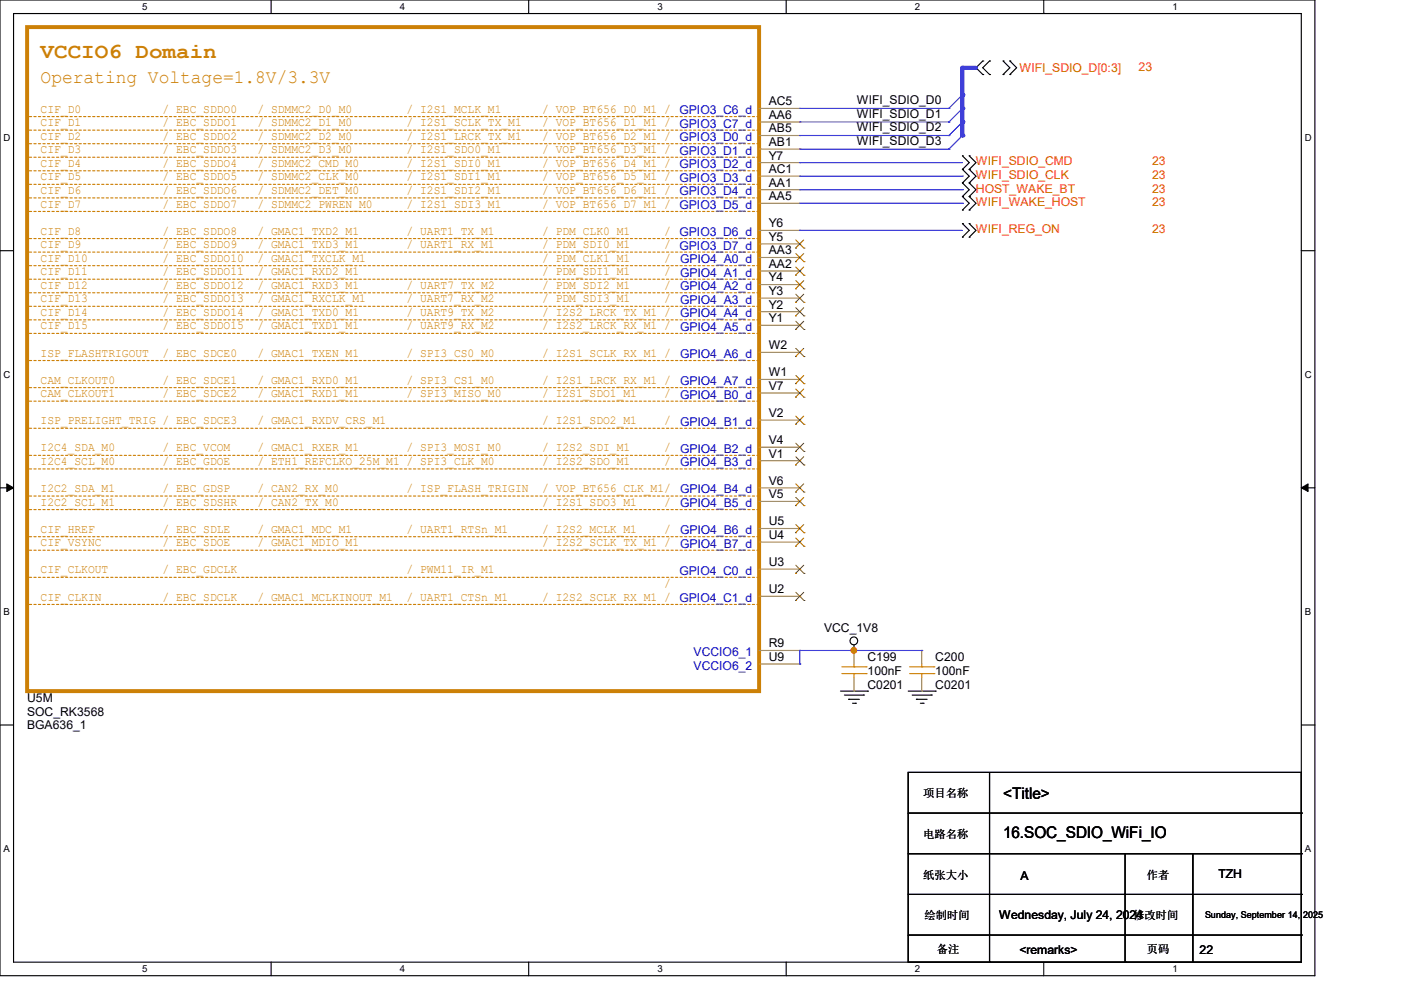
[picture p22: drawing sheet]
<svg xmlns="http://www.w3.org/2000/svg" width="210mm" height="148mm" viewBox="0 0 210 148" stroke-linecap="round" stroke-linejoin="round" font-family="sans-serif">
<defs><g id="words">
<text font-size="3.2" fill="#cc8006" x="6.1" y="8.8">VCCIO6 Domain</text>
<text font-size="2.8" fill="#cc8006" x="6.1" y="12.4">Operating Voltage=1.8V/3.3V</text>
<g font-size="2.4">
<text x="150.4" y="119.8">&lt;Title&gt;</text>
<text x="150.4" y="125.7">16.SOC_SDIO_WiFi_IO</text>
</g>
<g font-size="1.8" fill="#f00">
<text x="152.8" y="10.8">WIFI_SDIO_D[0:3]</text>
<text x="170.7" y="10.6">23</text>
<text x="146.3" y="24.8">WIFI_SDIO_CMD</text>
<text x="146.3" y="26.8">WIFI_SDIO_CLK</text>
<text x="146.3" y="28.9">HOST_WAKE_BT</text>
<text x="172.7" y="24.8">23</text>
<text x="172.7" y="26.8">23</text>
<text x="172.7" y="28.9">23</text>
<text x="146.3" y="35">WIFI_REG_ON</text>
<text x="146.3" y="30.9">WIFI_WAKE_HOST</text>
<text x="172.7" y="35">23</text>
<text x="172.7" y="30.9">23</text>
</g>
<g font-size="1.8" fill="#cc8006">
<text x="6.1" y="16.9">CIF_D0</text>
<text x="24.4" y="16.9">/ EBC_SDDO0</text>
<text x="38.6" y="16.9">/ SDMMC2_D0_M0</text>
<text x="61" y="16.9">/ I2S1_MCLK_M1</text>
<text x="81.3" y="16.9">/ VOP_BT656_D0_M1 / GPIO3_C6_d</text>
<text x="6.1" y="18.9">CIF_D1</text>
<text x="6.1" y="21">CIF_D2</text>
<text x="6.1" y="23">CIF_D3</text>
<text x="24.4" y="23">/ EBC_SDDO3</text>
<text x="24.4" y="21">/ EBC_SDDO2</text>
<text x="24.4" y="18.9">/ EBC_SDDO1</text>
<text x="38.6" y="18.9">/ SDMMC2_D1_M0</text>
<text x="38.6" y="21">/ SDMMC2_D2_M0</text>
<text x="38.6" y="23">/ SDMMC2_D3_M0</text>
<text x="61" y="23">/ I2S1_SDO0_M1</text>
<text x="61" y="21">/ I2S1_LRCK_TX_M1</text>
<text x="61" y="18.9">/ I2S1_SCLK_TX_M1</text>
<text x="81.3" y="21">/ VOP_BT656_D2_M1 / GPIO3_D0_d</text>
<text x="81.3" y="23">/ VOP_BT656_D3_M1 / GPIO3_D1_d</text>
<text x="81.3" y="18.9">/ VOP_BT656_D1_M1 / GPIO3_C7_d</text>
<text x="6.1" y="29.1">CIF_D6</text>
<text x="6.1" y="25">CIF_D4</text>
<text x="6.1" y="27.1">CIF_D5</text>
<text x="24.4" y="25">/ EBC_SDDO4</text>
<text x="24.4" y="29.1">/ EBC_SDDO6</text>
<text x="24.4" y="27.1">/ EBC_SDDO5</text>
<text x="38.6" y="25">/ SDMMC2_CMD_M0</text>
<text x="38.6" y="27.1">/ SDMMC2_CLK_M0</text>
<text x="38.6" y="29.1">/ SDMMC2_DET_M0</text>
<text x="61" y="27.1">/ I2S1_SDI1_M1</text>
<text x="61" y="25">/ I2S1_SDI0_M1</text>
<text x="61" y="29.1">/ I2S1_SDI2_M1</text>
<text x="81.3" y="27.1">/ VOP_BT656_D5_M1 / GPIO3_D3_d</text>
<text x="81.3" y="29.1">/ VOP_BT656_D6_M1 / GPIO3_D4_d</text>
<text x="81.3" y="25">/ VOP_BT656_D4_M1 / GPIO3_D2_d</text>
<text x="6.1" y="31.1">CIF_D7</text>
<text x="6.1" y="35.2">CIF_D8</text>
<text x="24.4" y="35.2">/ EBC_SDDO8</text>
<text x="24.4" y="31.1">/ EBC_SDDO7</text>
<text x="38.6" y="31.1">/ SDMMC2_PWREN_M0</text>
<text x="38.6" y="35.2">/ GMAC1_TXD2_M1</text>
<text x="61" y="35.2">/ UART1_TX_M1</text>
<text x="61" y="31.1">/ I2S1_SDI3_M1</text>
<text x="81.3" y="35.2">/ PDM_CLK0_M1</text>
<text x="81.3" y="31.1">/ VOP_BT656_D7_M1 / GPIO3_D5_d</text>
<text x="99.6" y="35.2">/ GPIO3_D6_d</text>
<text x="6.1" y="41.3">CIF_D11</text>
<text x="6.1" y="39.2">CIF_D10</text>
<text x="6.1" y="37.2">CIF_D9</text>
<text x="24.4" y="41.3">/ EBC_SDDO11</text>
<text x="24.4" y="39.2">/ EBC_SDDO10</text>
<text x="24.4" y="37.2">/ EBC_SDDO9</text>
<text x="38.6" y="37.2">/ GMAC1_TXD3_M1</text>
<text x="38.6" y="39.2">/ GMAC1_TXCLK_M1</text>
<text x="38.6" y="41.3">/ GMAC1_RXD2_M1</text>
<text x="61" y="37.2">/ UART1_RX_M1</text>
<text x="81.3" y="37.2">/ PDM_SDI0_M1</text>
<text x="81.3" y="41.3">/ PDM_SDI1_M1</text>
<text x="81.3" y="39.2">/ PDM_CLK1_M1</text>
<text x="99.6" y="37.2">/ GPIO3_D7_d</text>
<text x="99.6" y="39.2">/</text>
<text x="99.6" y="41.3">/</text>
<text x="6.1" y="43.3">CIF_D12</text>
<text x="6.1" y="47.4">CIF_D14</text>
<text x="6.1" y="45.3">CIF_D13</text>
<text x="24.4" y="45.3">/ EBC_SDDO13</text>
<text x="24.4" y="47.4">/ EBC_SDDO14</text>
<text x="24.4" y="43.3">/ EBC_SDDO12</text>
<text x="38.6" y="47.4">/ GMAC1_TXD0_M1</text>
<text x="38.6" y="43.3">/ GMAC1_RXD3_M1</text>
<text x="38.6" y="45.3">/ GMAC1_RXCLK_M1</text>
<text x="61" y="43.3">/ UART7_TX_M2</text>
<text x="61" y="47.4">/ UART9_TX_M2</text>
<text x="61" y="45.3">/ UART7_RX_M2</text>
<text x="81.3" y="43.3">/ PDM_SDI2_M1</text>
<text x="81.3" y="45.3">/ PDM_SDI3_M1</text>
<text x="81.3" y="47.4">/ I2S2_LRCK_TX_M1 /</text>
<text x="99.6" y="45.3">/</text>
<text x="99.6" y="43.3">/</text>
<text x="6.1" y="49.4">CIF_D15</text>
<text x="6.1" y="53.5">ISP_FLASHTRIGOUT</text>
<text x="24.4" y="49.4">/ EBC_SDDO15</text>
<text x="24.4" y="53.5">/ EBC_SDCE0</text>
<text x="38.6" y="53.5">/ GMAC1_TXEN_M1</text>
<text x="38.6" y="49.4">/ GMAC1_TXD1_M1</text>
<text x="61" y="49.4">/ UART9_RX_M2</text>
<text x="61" y="53.5">/ SPI3_CS0_M0</text>
<text x="81.3" y="53.5">/ I2S1_SCLK_RX_M1 /</text>
<text x="81.3" y="49.4">/ I2S2_LRCK_RX_M1 /</text>
<text x="6.1" y="57.5">CAM_CLKOUT0</text>
<text x="6.1" y="59.6">CAM_CLKOUT1</text>
<text x="24.4" y="59.6">/ EBC_SDCE2</text>
<text x="24.4" y="57.5">/ EBC_SDCE1</text>
<text x="38.6" y="57.5">/ GMAC1_RXD0_M1</text>
<text x="38.6" y="59.6">/ GMAC1_RXD1_M1</text>
<text x="61" y="59.6">/ SPI3_MISO_M0</text>
<text x="61" y="57.5">/ SPI3_CS1_M0</text>
<text x="81.3" y="57.5">/ I2S1_LRCK_RX_M1 /</text>
<text x="81.3" y="59.6">/ I2S1_SDO1_M1</text>
<text x="99.6" y="59.6">/</text>
<text x="6.1" y="63.6">ISP_PRELIGHT_TRIG / EBC_SDCE3</text>
<text x="38.6" y="63.6">/ GMAC1_RXDV_CRS_M1</text>
<text x="81.3" y="63.6">/ I2S1_SDO2_M1</text>
<text x="99.6" y="63.6">/</text>
<text x="6.1" y="69.7">I2C4_SCL_M0</text>
<text x="6.1" y="67.7">I2C4_SDA_M0</text>
<text x="24.4" y="67.7">/ EBC_VCOM</text>
<text x="24.4" y="69.7">/ EBC_GDOE</text>
<text x="38.6" y="67.7">/ GMAC1_RXER_M1</text>
<text x="38.6" y="69.7">/ ETH1_REFCLKO_25M_M1 / SPI3_CLK_M0</text>
<text x="61" y="67.7">/ SPI3_MOSI_M0</text>
<text x="81.3" y="67.7">/ I2S2_SDI_M1</text>
<text x="81.3" y="69.7">/ I2S2_SDO_M1</text>
<text x="99.6" y="67.7">/</text>
<text x="99.6" y="69.7">/</text>
<text x="6.1" y="75.8">I2C2_SCL_M1</text>
<text x="6.1" y="73.8">I2C2_SDA_M1</text>
<text x="24.4" y="75.8">/ EBC_SDSHR</text>
<text x="24.4" y="73.8">/ EBC_GDSP</text>
<text x="38.6" y="73.8">/ CAN2_RX_M0</text>
<text x="38.6" y="75.8">/ CAN2_TX_M0</text>
<text x="61" y="73.8">/ ISP_FLASH_TRIGIN</text>
<text x="81.3" y="75.8">/ I2S1_SDO3_M1</text>
<text x="81.3" y="73.8">/ VOP_BT656_CLK_M1/</text>
<text x="99.6" y="75.8">/</text>
<text x="6.1" y="79.9">CIF_HREF</text>
<text x="6.1" y="81.9">CIF_VSYNC</text>
<text x="24.4" y="81.9">/ EBC_SDOE</text>
<text x="24.4" y="79.9">/ EBC_SDLE</text>
<text x="38.6" y="79.9">/ GMAC1_MDC_M1</text>
<text x="38.6" y="81.9">/ GMAC1_MDIO_M1</text>
<text x="61" y="79.9">/ UART1_RTSn_M1</text>
<text x="81.3" y="79.9">/ I2S2_MCLK_M1</text>
<text x="81.3" y="81.9">/ I2S2_SCLK_TX_M1 /</text>
<text x="99.6" y="79.9">/</text>
<text x="6.1" y="86">CIF_CLKOUT</text>
<text x="24.4" y="86">/ EBC_GDCLK</text>
<text x="61" y="86">/ PWM11_IR_M1</text>
<text x="99.6" y="88">/</text>
<text x="6.1" y="90">CIF_CLKIN</text>
<text x="24.4" y="90">/ EBC_SDCLK</text>
<text x="38.6" y="90">/ GMAC1_MCLKINOUT_M1</text>
<text x="61" y="90">/ UART1_CTSn_M1</text>
<text x="81.3" y="90">/ I2S2_SCLK_RX_M1 / GPIO4_C1_d</text>
</g>
<g font-size="1.8">
<text x="115.2" y="15.8">AC5</text>
<text x="115.2" y="17.8">AA6</text>
<text x="128.4" y="15.6">WIFI_SDIO_D0</text>
<text x="128.4" y="17.7">WIFI_SDIO_D1</text>
<text x="115.2" y="19.9">AB5</text>
<text x="115.2" y="21.9">AB1</text>
<text x="115.2" y="23.9">Y7</text>
<text x="128.4" y="19.7">WIFI_SDIO_D2</text>
<text x="128.4" y="21.7">WIFI_SDIO_D3</text>
<text x="115.2" y="26">AC1</text>
<text x="115.2" y="28">AA1</text>
<text x="115.2" y="30">AA5</text>
<text x="115.2" y="34.1">Y6</text>
<text x="115.2" y="36.1">Y5</text>
<text x="115.2" y="38.1">AA3</text>
<text x="115.2" y="40.2">AA2</text>
<text x="115.2" y="42.2">Y4</text>
<text x="115.2" y="44.2">Y3</text>
<text x="115.2" y="46.3">Y2</text>
<text x="115.2" y="48.3">Y1</text>
<text x="115.2" y="52.4">W2</text>
<text x="115.2" y="56.4">W1</text>
<text x="115.2" y="58.5">V7</text>
<text x="115.2" y="62.5">V2</text>
<text x="115.2" y="66.6">V4</text>
<text x="115.2" y="68.6">V1</text>
<text x="115.2" y="72.7">V6</text>
<text x="115.2" y="74.7">V5</text>
<text x="115.2" y="78.8">U5</text>
<text x="115.2" y="80.8">U4</text>
<text x="115.2" y="84.9">U3</text>
<text x="115.2" y="88.9">U2</text>
<text x="123.5" y="94.7">VCC_1V8</text>
<text x="115.2" y="97.1">R9</text>
<text x="115.2" y="99.1">U9</text>
<text x="130.1" y="99.2">C199</text>
<text x="130.1" y="101.2">100nF</text>
<text x="140.2" y="99.2">C200</text>
<text x="140.2" y="101.2">100nF</text>
<text x="4.1" y="107.3">SOC_RK3568</text>
<text x="4.1" y="105.3">U5M</text>
<text x="130.1" y="103.2">C0201</text>
<text x="140.2" y="103.2">C0201</text>
<text x="4.1" y="109.3">BGA636_1</text>
<text x="153" y="131.9">A</text>
<text x="182.7" y="131.7">TZH</text>
<text x="149.8" y="137.8">Wednesday, July 24, 2024</text>
<text x="152.8" y="143.1">&lt;remarks&gt;</text>
<text x="179.8" y="143.1">22</text>
</g>
<g font-size="1.8" fill="#00c">
<text x="101.9" y="39.5">GPIO4_A0_d</text>
<text x="101.9" y="41.5">GPIO4_A1_d</text>
<text x="101.9" y="43.5">GPIO4_A2_d</text>
<text x="101.9" y="45.6">GPIO4_A3_d</text>
<text x="101.9" y="47.6">GPIO4_A4_d</text>
<text x="101.9" y="49.6">GPIO4_A5_d</text>
<text x="101.9" y="53.7">GPIO4_A6_d</text>
<text x="101.9" y="57.7">GPIO4_A7_d</text>
<text x="101.9" y="59.8">GPIO4_B0_d</text>
<text x="101.9" y="63.8">GPIO4_B1_d</text>
<text x="101.9" y="67.9">GPIO4_B2_d</text>
<text x="101.9" y="69.9">GPIO4_B3_d</text>
<text x="101.9" y="74">GPIO4_B4_d</text>
<text x="101.9" y="76">GPIO4_B5_d</text>
<text x="101.9" y="80.1">GPIO4_B6_d</text>
<text x="101.9" y="82.1">GPIO4_B7_d</text>
<text x="101.9" y="86.2">GPIO4_C0_d</text>
<text x="104" y="98.4">VCCIO6_1</text>
<text x="104" y="100.4">VCCIO6_2</text>
</g>
<g font-size="1.7">
<text x="138.4" y="119.5">项目名称</text>
<text x="138.4" y="125.6">电路名称</text>
<text x="138.4" y="131.7">纸张大小</text>
<text x="171.9" y="131.7">作者</text>
<text x="138.6" y="137.8">绘制时间</text>
<text x="169.9" y="137.8">修改时间</text>
<text x="140.4" y="142.9">备注</text>
<text x="171.9" y="142.9">页码</text>
</g>
<g font-size="1.4">
<text x="21.3" y="1.5">5</text>
<text x="59.9" y="1.5">4</text>
<text x="98.6" y="1.5">3</text>
<text x="137.2" y="1.5">2</text>
<text x="175.8" y="1.5">1</text>
<text x=".5" y="21.1">D</text>
<text x="195.6" y="21.1">D</text>
<text x=".5" y="56.7">C</text>
<text x="195.6" y="56.7">C</text>
<text x=".5" y="92.2">B</text>
<text x="195.6" y="92.2">B</text>
<text x=".5" y="127.8">A</text>
<text x="195.6" y="127.8">A</text>
<text x="180.6" y="137.7">Sunday, September 14, 2025</text>
<text x="21.3" y="145.8">5</text>
<text x="59.9" y="145.8">4</text>
<text x="98.6" y="145.8">3</text>
<text x="137.2" y="145.8">2</text>
<text x="175.8" y="145.8">1</text>
</g>
</g></defs>
<path d="M0 0h197.1v146.3h-197.1zM2 2h193.1v142.3h-193.1z" fill="none" stroke="#000" stroke-width=".17"/>
<g fill="#fff">
<path d="M21.3 .2h.8v1.6h-.8z"/>
<path d="M21.3 144.5h.8v1.6h-.8z"/>
</g>
<path d="M40.6 0v2M40.6 144.3v2" fill="none" stroke="#000" stroke-width=".17"/>
<g fill="#fff">
<path d="M59.9 .2h.8v1.6h-.8z"/>
<path d="M59.9 144.5h.8v1.6h-.8z"/>
</g>
<path d="M79.2 0v2M79.2 144.3v2" fill="none" stroke="#000" stroke-width=".17"/>
<g fill="#fff">
<path d="M98.6 .2h.7v1.6h-.7z"/>
<path d="M98.6 144.5h.7v1.6h-.7z"/>
</g>
<path d="M117.9 0v2M117.9 144.3v2" fill="none" stroke="#000" stroke-width=".17"/>
<g fill="#fff">
<path d="M137.2 .2h.7v1.6h-.7z"/>
<path d="M137.2 144.5h.7v1.6h-.7z"/>
</g>
<path d="M156.5 0v2M156.5 144.3v2" fill="none" stroke="#000" stroke-width=".17"/>
<g fill="#fff">
<path d="M175.8 .2h.7v1.6h-.7z"/>
<path d="M175.8 144.5h.7v1.6h-.7z"/>
<path d="M.5 19.8h1v1.6h-1z"/>
<path d="M195.6 19.8h1v1.6h-1z"/>
<path d="M.5 55.4h1v1.6h-1z"/>
<path d="M195.6 55.4h1v1.6h-1z"/>
</g>
<path d="M0 37.6h2M195.1 37.6h2" fill="none" stroke="#000" stroke-width=".17"/>
<g fill="#fff">
<path d="M.5 90.9h.9v1.6h-.9z"/>
<path d="M195.6 90.9h.9v1.6h-.9z"/>
</g>
<path d="M0 73.2h2M195.1 73.2h2" fill="none" stroke="#000" stroke-width=".17"/>
<path d="M1 72.6l1 .6-1 .5zM195.1 73.2l1-.6v1.1z" fill="#000" stroke="#000" stroke-width=".15"/>
<g fill="#fff">
<path d="M.5 126.5h.9v1.6h-.9z"/>
<path d="M195.6 126.5h.9v1.6h-.9z"/>
</g>
<g fill="none" stroke="#000" stroke-width=".17">
<path d="M147.3 9.1h.1M147.3 11.2h.1M147.3 9.1l-1 1.1 1 1M148.3 11.2h.1M148.3 9.1h.1M148.3 9.1l-1 1.1 1 1M150.4 11.2h.1M150.4 9.1h.1M150.4 9.1l1 1.1-1 1M151.4 11.2h.1M151.4 9.1h.1M151.4 9.1l1 1.1-1 1"/>
<path d="M144.3 25.4h.1M144.3 23.4h.1M144.3 27.4h.1M144.3 29.5h.1M144.3 35.6h.1M144.3 33.5h.1M144.3 31.5h.1M144.3 23.4l1 1-1 1M144.3 25.4l1 1-1 1M144.3 27.4l1 1-1 1.1M144.3 33.5l1 1-1 1.1M144.3 29.5l1 1-1 1"/>
<path d="M145.3 25.4h.1M145.3 23.4h.1M145.3 27.4h.1M145.3 29.5h.1M145.3 35.6h.1M145.3 33.5h.1M145.3 31.5h.1M145.3 23.4l1 1-1 1M145.3 25.4l1 1-1 1M145.3 27.4l1 1-1 1.1M145.3 33.5l1 1-1 1.1M145.3 29.5l1 1-1 1"/>
<path d="M128 97.5h.1M128 96.7v.8M0 108.7h2M126 103.6h4M126.6 104.2h2.9M127.2 104.9h.1M127.2 104.9h1.6M127.8 105.5h.4M128.2 105.5h.1M129.5 104.2h.1M130 103.6h.1M136.1 115.8h59v28.5h-59z"/>
<path d="M136.1 103.6h4.1M136.7 104.2h2.9M137.4 104.9h.1M137.4 104.9h1.6M138 105.5h.4M138.4 105.5h.1M139.6 104.2h.1M140.2 103.6h.1M148.3 115.8v28.5M195.1 108.7h2M136.1 134.1h59M136.1 128h59"/>
<path d="M136.1 121.9h59M168.7 128v16.3M178.8 128v16.3M195.1 134.1h.1M195.1 128h.1M195.1 121.9h.1M136.1 140.2h59M148.3 144.3h.1M168.7 144.3h.1M178.8 144.3h.1M195.1 140.2h.1"/>
<circle cx="128" cy="96.1" r=".58"/>
</g>
<path d="M119.9 16.3h22.3M119.9 18.3h22.3M142.2 16.3h.1M142.2 18.3h.1M144.3 14.2l-2.1 2.1M144.3 16.3l-2.1 2M144.3 18.3l-2.1 2M119.9 20.3h22.3M119.9 22.4h22.3M142.2 20.3h.1M142.2 22.4h.1M144.3 20.3l-2.1 2.1" fill="none" stroke="#4200ff" stroke-width=".17"/>
<g fill="none" stroke="#cc8006" stroke-width=".17">
<path d="M126.2 100h3.6M128 100h.1M128 99.6v.4M129.8 100h.1M136.4 100h3.6M138.2 100h.1M138.2 99.6v.4M140 100h.1M126.2 101h3.6M128 101h.1M128 101v.6M129.8 101h.1"/>
<path d="M136.4 101h3.6M138.2 101h.1M138.2 101v.6M140 101h.1"/>
</g>
<g fill="none" stroke="#a84" stroke-width=".17">
<path d="M113.8 16.3h6.1M113.8 18.3h6.1M119.9 16.3h.1M119.9 18.3h.1M113.8 20.3h6.1M113.8 22.4h6.1M113.8 24.4h6.1M113.8 26.4h6.1M113.8 28.4h6.1M113.8 30.5h6.1M113.8 34.5h6.1M113.8 36.6h6.1"/>
<path d="M113.8 38.6h6.1M119.9 20.3h.1M119.9 22.4h.1M119.9 24.4h.1M119.9 26.4h.1M119.9 28.4h.1M119.9 30.5h.1M119.9 34.5h.1M119.9 36.6h.1M119.9 38.6h.1M113.8 40.6h6.1M113.8 42.7h6.1"/>
<path d="M113.8 44.7h6.1M113.8 46.7h6.1M113.8 48.8h6.1M113.8 52.8h6.1M113.8 56.9h6.1M113.8 58.9h6.1M119.9 40.6h.1M119.9 42.7h.1M119.9 44.7h.1M119.9 46.7h.1M119.9 48.8h.1M119.9 52.8h.1"/>
<path d="M119.9 56.9h.1M119.9 58.9h.1M113.8 63h6.1M113.8 67.1h6.1M113.8 69.1h6.1M113.8 73.2h6.1M113.8 75.2h6.1M113.8 79.2h6.1M119.9 63h.1M119.9 67.1h.1M119.9 69.1h.1M119.9 73.2h.1"/>
<path d="M119.9 75.2h.1M119.9 79.2h.1M113.8 81.3h6.1M113.8 85.3h6.1M113.8 89.4h6.1M113.8 97.5h6.1M113.8 99.6h6.1M119.9 81.3h.1M119.9 85.3h.1M119.9 89.4h.1M119.9 97.5h.1M119.9 99.6h.1"/>
<path d="M128 97.5h.1M128 97.5v2.1M138.2 97.5h.1M138.2 97.5v2.1M128 103.6h.1M128 101.6v2M138.2 103.6h.1M138.2 101.6v2"/>
</g>
<path d="M4.1 4.1h109.7v99.5h-109.7z" fill="none" stroke="#cc8006" stroke-width=".59"/>
<g fill="none" stroke="#cc8006" stroke-width=".17" stroke-dasharray=".3 .3">
<path d="M4.1 17.5h.1M4.1 19.5h.1M113.8 17.5h-109.7M113.8 19.5h-109.7M4.1 21.5h.1M4.1 35.8h.1M4.1 31.7h.1M4.1 27.6h.1M4.1 23.6h.1M4.1 25.6h.1M4.1 37.8h.1M4.1 29.7h.1"/>
<path d="M4.1 39.8h.1M113.8 21.5h-109.7M113.8 35.8h-109.7M113.8 31.7h-109.7M113.8 27.6h-109.7M113.8 23.6h-109.7M113.8 25.6h-109.7M113.8 37.8h-109.7M113.8 29.7h-109.7M113.8 39.8h-109.7M4.1 48h.1M4.1 58.1h.1"/>
<path d="M4.1 50h.1M4.1 54.1h.1M4.1 45.9h.1M4.1 43.9h.1M4.1 41.9h.1M113.8 48h-109.7M113.8 58.1h-109.7M113.8 50h-109.7M113.8 54.1h-109.7M113.8 45.9h-109.7M113.8 43.9h-109.7M113.8 41.9h-109.7"/>
<path d="M4.1 70.3h.1M4.1 64.2h.1M4.1 76.4h.1M4.1 74.4h.1M4.1 68.3h.1M4.1 60.2h.1M113.8 70.3h-109.7M113.8 64.2h-109.7M113.8 76.4h-109.7M113.8 74.4h-109.7M113.8 68.3h-109.7M113.8 60.2h-109.7"/>
<path d="M4.1 82.5h.1M4.1 86.6h.1M4.1 80.5h.1M4.1 90.6h.1M113.8 82.5h-109.7M113.8 86.6h-109.7M113.8 80.5h-109.7M113.8 90.6h-109.7"/>
</g>
<g fill="none" stroke="#804000" stroke-width=".15">
<path d="M119.3 37.2h.1M119.3 39.2h.1M119.3 36l1.2 1.2M119.3 38l1.2 1.2M120.5 36l-1.2 1.2M120.5 38l-1.2 1.2M120.5 37.2h.1M120.5 39.2h.1M119.3 41.3h.1M119.3 43.3h.1M119.3 45.3h.1M119.3 47.4h.1"/>
<path d="M119.3 49.4h.1M119.3 53.5h.1M119.3 57.5h.1M119.3 59.6h.1M119.3 40l1.2 1.3M119.3 42.1l1.2 1.2M119.3 44.1l1.2 1.2M119.3 46.1l1.2 1.3M119.3 48.2l1.2 1.2M119.3 52.2l1.2 1.3M119.3 56.3l1.2 1.2M119.3 58.3l1.2 1.3"/>
<path d="M120.5 40l-1.2 1.3M120.5 42.1l-1.2 1.2M120.5 44.1l-1.2 1.2M120.5 46.1l-1.2 1.3M120.5 48.2l-1.2 1.2M120.5 52.2l-1.2 1.3M120.5 56.3l-1.2 1.2M120.5 58.3l-1.2 1.3M120.5 41.3h.1M120.5 43.3h.1M120.5 45.3h.1M120.5 47.4h.1"/>
<path d="M120.5 49.4h.1M120.5 53.5h.1M120.5 57.5h.1M120.5 59.6h.1M119.3 63.6h.1M119.3 67.7h.1M119.3 69.7h.1M119.3 73.8h.1M119.3 75.8h.1M119.3 79.9h.1M119.3 62.4l1.2 1.2M119.3 66.5l1.2 1.2"/>
<path d="M119.3 68.5l1.2 1.2M119.3 72.6l1.2 1.2M119.3 74.6l1.2 1.2M119.3 78.7l1.2 1.2M120.5 62.4l-1.2 1.2M120.5 66.5l-1.2 1.2M120.5 68.5l-1.2 1.2M120.5 72.6l-1.2 1.2M120.5 74.6l-1.2 1.2M120.5 78.7l-1.2 1.2M120.5 63.6h.1M120.5 67.7h.1"/>
<path d="M120.5 69.7h.1M120.5 73.8h.1M120.5 75.8h.1M120.5 79.9h.1M119.3 81.9h.1M119.3 86h.1M119.3 90h.1M119.3 80.7l1.2 1.2M119.3 84.8l1.2 1.2M119.3 88.8l1.2 1.2M120.5 80.7l-1.2 1.2M120.5 84.8l-1.2 1.2"/>
<path d="M120.5 88.8l-1.2 1.2M120.5 81.9h.1M120.5 86h.1M120.5 90h.1"/>
</g>
<path d="M144.3 16.3v2" fill="none" stroke="#00f" stroke-width=".59"/>
<circle cx="144.3" cy="18.3" r=".3" fill="#00f"/>
<path d="M144.3 18.3v2" fill="none" stroke="#00f" stroke-width=".59"/>
<circle cx="144.3" cy="20.3" r=".3" fill="#00f"/>
<path d="M144.3 10.2v4" fill="none" stroke="#00f" stroke-width=".59"/>
<circle cx="144.3" cy="14.2" r=".3" fill="#00f"/>
<path d="M119.9 24.4h.1M119.9 24.4h24.4M119.9 26.4h24.4M144.3 26.4h.1" fill="none" stroke="#4200ff" stroke-width=".17"/>
<path d="M144.3 10.2h2" fill="none" stroke="#00f" stroke-width=".59"/>
<circle cx="144.3" cy="10.2" r=".3" fill="#00f"/>
<path d="M144.3 14.2v2.1" fill="none" stroke="#00f" stroke-width=".59"/>
<circle cx="144.3" cy="16.3" r=".3" fill="#00f"/>
<path d="M119.9 34.5h.1M119.9 28.4h24.4M119.9 30.5h24.4M119.9 34.5h24.4M144.3 28.4h.1M144.3 30.5h.1M119.9 97.5h.1M119.9 99.6h.1M119.9 97.5h18.3M119.9 97.5v2.1M138.2 97.5h.1" fill="none" stroke="#4200ff" stroke-width=".17"/>
<circle cx="128" cy="97.5" r=".4" fill="#f00" stroke="#f00" stroke-width=".17"/>
<use href="#words"/>
</svg>
